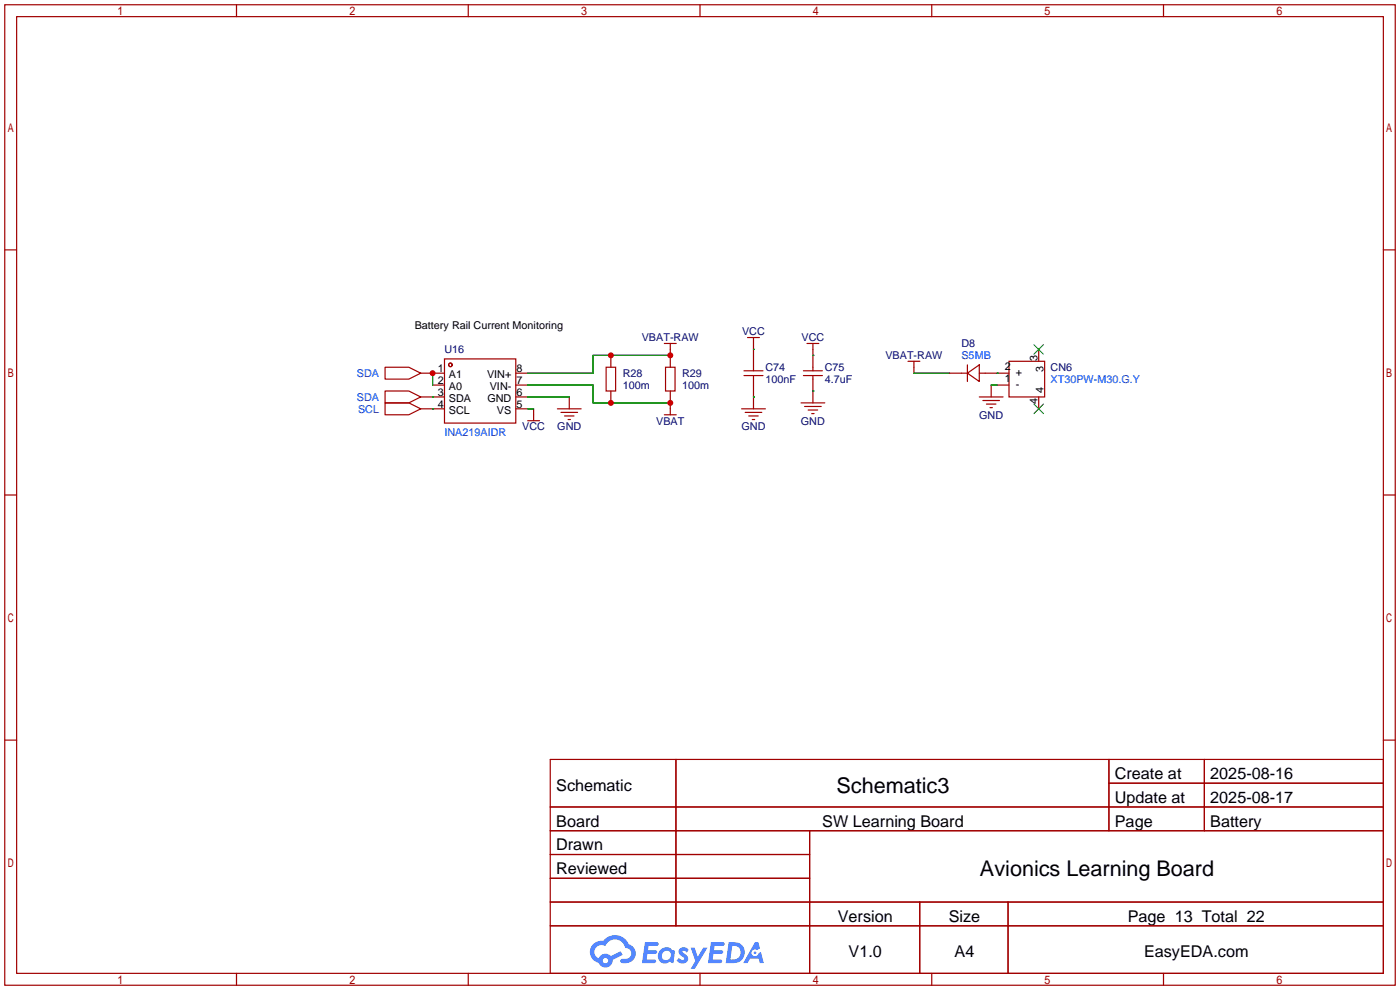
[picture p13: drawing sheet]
<svg xmlns="http://www.w3.org/2000/svg" width="299mm" height="212mm" viewBox="0 0 299 212" stroke-linecap="round" stroke-linejoin="round" font-family="sans-serif">
<defs><g id="words">
<g font-size="4.6">
<text x="178.8" y="169.4">Schematic3</text>
<text x="209.4" y="187.2">Avionics Learning Board</text>
</g>
<g font-size="3.5">
<text x="238.3" y="166.5">Create at</text>
<text x="258.7" y="166.5">2025-08-16</text>
<text x="118.9" y="169.1">Schematic</text>
<text x="238.3" y="171.6">Update at</text>
<text x="258.7" y="171.6">2025-08-17</text>
<text x="118.9" y="176.7">Board</text>
<text x="175.7" y="176.7">SW Learning Board</text>
<text x="238.3" y="176.7">Page</text>
<text x="258.7" y="176.7">Battery</text>
<text x="118.9" y="181.8">Drawn</text>
<text x="118.9" y="186.8">Reviewed</text>
<text x="179.1" y="197">Version</text>
<text x="202.8" y="197">Size</text>
<text x="241" y="197">Page 13 Total 22</text>
<text x="181.4" y="204.6">V1.0</text>
<text x="204" y="204.6">A4</text>
<text x="244.5" y="204.6">EasyEDA.com</text>
</g>
<g font-size="2.3">
<text x="88.6" y="70.4">Battery Rail Current Monitoring</text>
<text x="221.8" y="77.1" transform="rotate(-90 221.8 77.1)">3</text>
<text x="93.6" y="79.5">1</text>
<text x="93.6" y="82.1">2</text>
<text x="95.9" y="80.8">A1</text>
<text x="95.9" y="83.3">A0</text>
<text x="104.1" y="80.8">VIN+</text>
<text x="104.7" y="83.3">VIN-</text>
<text x="110.4" y="82.1">7</text>
<text x="110.4" y="79.5">8</text>
<text x="214.7" y="81.6">1</text>
<text x="214.7" y="79">2</text>
<text x="217.1" y="82.8">-</text>
<text x="217.1" y="80.3">+</text>
<text x="223" y="83.9" transform="rotate(-90 223 83.9)">4</text>
<text x="223" y="79.4" transform="rotate(-90 223 79.4)">3</text>
<text x="93.6" y="84.6">3</text>
<text x="93.6" y="87.1">4</text>
<text x="95.9" y="85.9">SDA</text>
<text x="95.9" y="88.4">SCL</text>
<text x="104.2" y="85.9">GND</text>
<text x="106.2" y="88.4">VS</text>
<text x="110.4" y="87.1">5</text>
<text x="110.4" y="84.6">6</text>
<text x="221.8" y="86.2" transform="rotate(-90 221.8 86.2)">4</text>
</g>
<g font-size="2.3" fill="#000080">
<text x="158.6" y="71.7">VCC</text>
<text x="95" y="75.5">U16</text>
<text x="137.2" y="72.9">VBAT-RAW</text>
<text x="171.3" y="72.9">VCC</text>
<text x="189.2" y="76.8">VBAT-RAW</text>
<text x="205.5" y="74.2">D8</text>
<text x="133.1" y="80.6">R28</text>
<text x="133.1" y="83.1">100m</text>
<text x="145.8" y="80.6">R29</text>
<text x="145.8" y="83.1">100m</text>
<text x="163.6" y="79.3">C74</text>
<text x="163.6" y="81.8">100nF</text>
<text x="176.3" y="79.3">C75</text>
<text x="176.3" y="81.8">4.7uF</text>
<text x="224.5" y="79.3">CN6</text>
<text x="209.3" y="89.5">GND</text>
<text x="111.6" y="92">VCC</text>
<text x="119.1" y="92">GND</text>
<text x="140.2" y="90.7">VBAT</text>
<text x="158.5" y="92">GND</text>
<text x="171.2" y="90.7">GND</text>
</g>
<g font-size="2.3" fill="#00f">
<text x="205.5" y="76.8">S5MB</text>
<text x="76.3" y="80.6">SDA</text>
<text x="224.5" y="81.8">XT30PW-M30.G.Y</text>
<text x="76.3" y="85.6">SDA</text>
<text x="76.5" y="88.2">SCL</text>
<text x="95" y="93.3">INA219AIDR</text>
</g>
</g></defs>
<g fill="none" stroke="#a10000" stroke-width=".25">
<path d="M1 1h297.2v209.6h-297.2zM3.6 3.6h292.1v204.4h-292.1zM50.5 1v2.6M100.1 1v2.6M149.6 1v2.6M199.1 1v2.6M248.7 1v2.6M1 53.4h2.6M295.7 53.4h2.5M1 105.8h2.6M295.7 105.8h2.5M1 158.2h2.6"/>
<path d="M295.7 158.2h2.5M117.6 162.3h178.1v45.7h-178.1zM117.6 172.5h178.1M117.6 177.5h178.1M144.5 162.3v35.6M173 177.5v30.5M237 162.3v15.2M237 167.4h58.7M257.4 162.3v15.2M117.6 182.6h55.4M117.6 192.8h178.1M117.6 187.7h55.4"/>
<path d="M117.6 197.9h178.1M196.6 192.8v15.2M215.4 192.8v15.2M50.5 208v2.6M100.1 208v2.6M149.6 208v2.6M199.1 208v2.6M248.7 208v2.6"/>
</g>
<g fill="#5487ff">
<path d="M145.3 202.7a1.3 1.3 0 0 1 1.9 .3l-.4 .6a.54 .54 0 0 0-.9-.2l.1 .2a1.34 1.34 0 0 1 .9 1.8 1.47 1.47 0 0 1-2.3-.1l.5-.6 .8 .5a.31 .31 0 0 0 .4-.3 .31 .31 0 0 0-.3-.4 1.12 1.12 0 0 1-.7-1.8z"/>
<path d="M147.6 202.5h.9l.6 2 1.2-2h.9l-2.7 4.6h-.9l1-1.7z"/>
<path d="M137.8 201.4h1.7a1.31 1.31 0 0 1 1.2 .2 .4 .4 0 0 1-.3 .5l-1.8 .1-.1 .9h1.6a.4 .4 0 0 1 .4 .4 .4 .4 0 0 1-.5 .4h-1.6l-.2 1.2h1.4a.46 .46 0 0 1 .5 0 .46 .46 0 0 1 .1 .5l-.4 .2h-2.6z"/>
<path d="M151.9 201.4h1.7a1.32 1.32 0 0 1 1.2 .2 .39 .39 0 0 1-.3 .5l-1.8 .1-.1 .9h1.6a.4 .4 0 0 1 .4 .4 .4 .4 0 0 1-.4 .4h-1.7l-.2 1.2h1.4a.46 .46 0 0 1 .5 0 .46 .46 0 0 1 .1 .5l-.4 .2h-2.6z"/>
<path d="M161.3 201.4h.8l.3 1.3-.6 .4a.75 .75 0 0 0-1.1 .3 .75 .75 0 0 0 .5 1 .75 .75 0 0 0 .9-.7l.5-.2 .6 2.3h-.8l-.3-.9h-1.8l-.5 .9h-1z"/>
<path d="M155.7 201.4l-.6 4.4h1.5a2.27 2.27 0 0 0 2.6-2.2 2.27 2.27 0 0 0-2.7-2.2zM156.5 202.1a1.5 1.5 0 0 1 1.8 1.6 1.5 1.5 0 0 1-1.9 1.4h-.3z"/>
<path d="M141.2 203a1.6 1.6 0 0 0-.3 2.3 1.6 1.6 0 0 0 2.3 .2l.7 .3 .3-2.4-.1-.3-.5-.1a1.58 1.58 0 0 0-2.4 0zM141.8 203.5a.98 .98 0 0 1 1.6 .4 .98 .98 0 0 1-1.1 1.3 .94 .94 0 0 1-.9-.7 .94 .94 0 0 1 .4-1z"/>
<path d="M126.8 201.8a2.37 2.37 0 0 0 1.1 4 1.54 1.54 0 0 0 1.8 1 1.54 1.54 0 0 0 1.2-1.6l2.2-1.1-.5-.8-2 1a1.57 1.57 0 0 0-2.7 .5 1.5 1.5 0 0 1-.7-2.1 1.5 1.5 0 0 1 2.2-.5 2.23 2.23 0 0 1 2.3-1.4 2.23 2.23 0 0 1 2 1.8 1.16 1.16 0 0 1 1.2 1.1 1.16 1.16 0 0 1-1.1 1.2h-.7a.47 .47 0 0 0-.5 .4 .47 .47 0 0 0 .4 .5 2.17 2.17 0 0 0 2.5-.9 2.17 2.17 0 0 0-.3-2.7l-.8-.4a3.2 3.2 0 0 0-5.5-.7l-1.1 .1zM128.8 205.3a.6 .6 0 0 1 1.2 0 .6 .6 0 0 1-1.2 0z"/>
<circle cx="161.4" cy="203.6" r=".28"/>
</g>
<g fill="none" stroke="#a10000" stroke-width=".25">
<path d="M82.3 78.5h5.1l2.5 1.3-2.5 1.2h-5.1zM89.9 79.8h5.1M95 76.7h15.2v13.7h-15.2zM110.2 79.8h2.6M129.5 78.5h2.1v5.1h-2.1zM130.6 75.9v2.6M142 73.4h2.5M142.2 78.5h2.1v5.1h-2.1zM143.3 73.4v5.1M159 79.2h4.1M159.8 72.1h2.5M161 72.1v7.1"/>
<path d="M171.7 79.2h4.1M172.5 73.4h2.5M173.7 73.4v5.8M194.1 77.2h2.5M195.3 77.2v2.6M202.9 79.8h3.9M206.8 79.8l2.5-1.8v3.5zM206.8 78v3.5M209.3 79.8h6.3M215.6 77.2h7.7v7.6h-7.7zM222 74.7v2.5M82.3 83.6h5.1l2.5 1.2-2.5 1.3h-5.1z"/>
<path d="M82.3 86.1h5.1l2.5 1.3-2.5 1.2h-5.1zM89.9 84.8h5.1M89.9 87.4h5.1M92.5 82.3h2.5M110.2 82.3h2.6M110.2 84.8h2.6M110.2 87.4h2.6M112.8 89.9h2.5M114 87.4v2.5M119.1 87.4h5.1M119.9 88.1h3.5M120.6 88.9h2.1"/>
<path d="M121.4 89.7h.5M121.7 84.8v2.6M130.6 83.6v2.5M142 88.6h2.5M143.3 83.6v5M158.5 87.4h5.1M159 80.3h4.1M159.3 88.1h3.5M160 88.9h2.1M160.8 89.7h.5M161 80.3v7.1M171.2 86.1h5.1"/>
<path d="M171.7 80.3h4.1M172 86.9h3.5M172.7 87.6h2.1M173.5 88.4h.5M173.7 80.3v5.8M209.3 84.8h5.1M210.1 85.6h3.5M210.8 86.4h2.1M211.6 87.1h.5M211.8 82.3v2.5M213.1 82.3h2.5M222 84.8v2.6"/>
<circle cx="96.3" cy="78" r=".38"/>
</g>
<path d="M221 73.7l2 2M223 73.7l-2 2M221 86.4l2 2M223 86.4l-2 2" fill="none" stroke="#3c3" stroke-width=".25"/>
<g fill="none" stroke="#008700" stroke-width=".25">
<path d="M92.5 79.8v2.5M143.3 75.9h-16.6v3.9h-13.9M161 74.7h.1M173.7 75.9h.1M195.3 79.8h7.6M213.1 79.8h.1M92.5 87.4h.1M92.5 84.8h.1M112.8 82.3h13.9v3.8h16.6M112.8 87.4h1.2M112.8 84.8h8.9M161 84.8h.1"/>
<path d="M173.7 83.6h.1M211.8 82.3h1.3"/>
</g>
<g fill="#c00">
<circle cx="130.6" cy="75.9" r=".63"/>
<circle cx="143.3" cy="75.9" r=".63"/>
<circle cx="130.6" cy="86.1" r=".63"/>
<circle cx="143.3" cy="86.1" r=".63"/>
<circle cx="92.5" cy="79.8" r=".63"/>
</g>
<use href="#words"/>
</svg>
